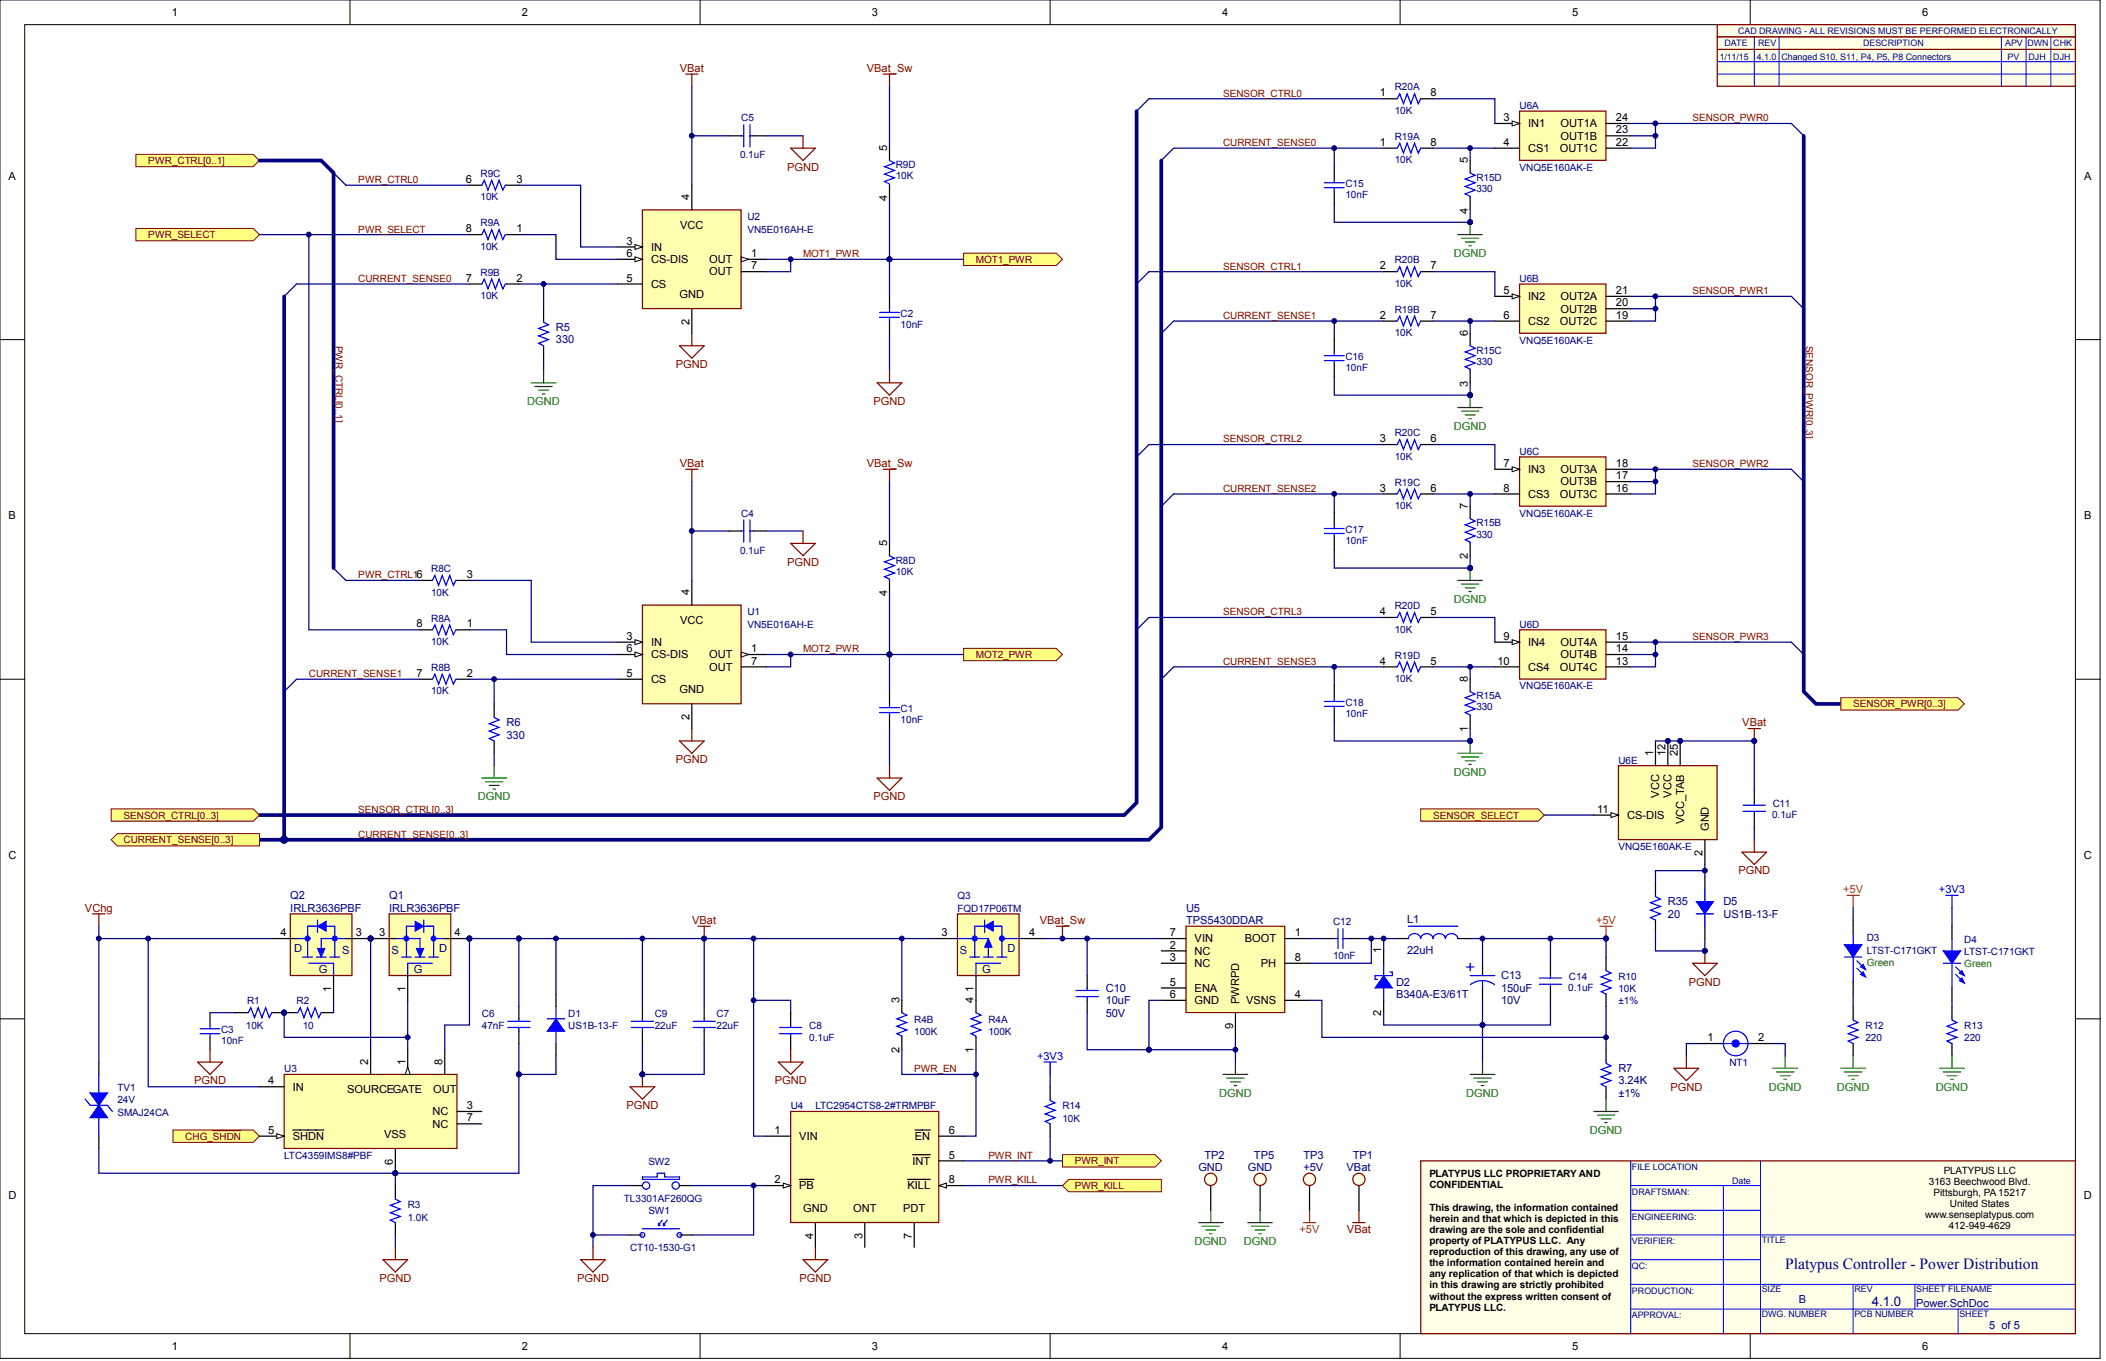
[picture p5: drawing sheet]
<svg xmlns="http://www.w3.org/2000/svg" width="720mm" height="465mm" viewBox="0 0 720 465" stroke-linecap="round" stroke-linejoin="round" font-family="sans-serif">
<defs><g id="words">
<text font-size="5.3" fill="#000080" x="610" y="433.4">Platypus Controller - Power Distribution</text>
<text font-size="4.5" fill="#000080" x="639.6" y="446.3">4.1.0</text>
<g font-size="3.8">
<text x="58.8" y="5.5">1</text>
<text x="178.4" y="5.5">2</text>
<text x="298" y="5.5">3</text>
<text x="417.6" y="5.5">4</text>
<text x="537.2" y="5.5">5</text>
<text x="656.8" y="5.5">6</text>
<text x="471.6" y="32.9">1</text>
<text x="488.9" y="32.9">8</text>
<text x="513.8" y="41.4">3</text>
<text x="552.2" y="41.4">24</text>
<text x="522.2" y="43.5">IN1</text>
<text x="533.3" y="43.5">OUT1A</text>
<text x="533.3" y="47.7">OUT1B</text>
<text x="552.2" y="45.6">23</text>
<text x="303.2" y="51.5" transform="rotate(-90 303.2 51.5)">5</text>
<text x="471.6" y="49.8">1</text>
<text x="488.9" y="49.8">8</text>
<text x="513.8" y="49.8">4</text>
<text x="522.2" y="51.9">CS1</text>
<text x="533.1" y="51.9">OUT1C</text>
<text x="552.2" y="49.8">22</text>
<text x="501.6" y="55.7" transform="rotate(-90 501.6 55.7)">5</text>
<text x="3" y="61.4">A</text>
<text x="159.2" y="62.5">6</text>
<text x="176.5" y="62.5">3</text>
<text x="712.2" y="61.4">A</text>
<text x="235.6" y="68.3" transform="rotate(-90 235.6 68.3)">4</text>
<text x="303.2" y="68.8" transform="rotate(-90 303.2 68.8)">4</text>
<text x="501.6" y="73" transform="rotate(-90 501.6 73)">4</text>
<text x="159.2" y="79.4">8</text>
<text x="176.5" y="79.4">1</text>
<text x="214" y="83.6">3</text>
<text x="232.4" y="78.1">VCC</text>
<text x="214" y="87.8">6</text>
<text x="222.5" y="85.7">IN</text>
<text x="222.5" y="89.9">CS-DIS</text>
<text x="242.4" y="89.9">OUT</text>
<text x="256.7" y="87.8">1</text>
<text x="242.4" y="94.1">OUT</text>
<text x="256.7" y="92">7</text>
<text x="471.6" y="92">2</text>
<text x="488.9" y="92">7</text>
<text x="159.2" y="96.2">7</text>
<text x="176.5" y="96.2">2</text>
<text x="214" y="96.2">5</text>
<text x="222.5" y="98.3">CS</text>
<text x="232.2" y="101.7">GND</text>
<text x="513.8" y="100.4">5</text>
<text x="552.2" y="100.4">21</text>
<text x="522.2" y="102.6">IN2</text>
<text x="533.3" y="102.6">OUT2A</text>
<text x="533.3" y="106.8">OUT2B</text>
<text x="552.2" y="104.7">20</text>
<text x="235.6" y="111" transform="rotate(-90 235.6 111)">2</text>
<text x="471.6" y="108.9">2</text>
<text x="488.9" y="108.9">7</text>
<text x="513.8" y="108.9">6</text>
<text x="522.2" y="111">CS2</text>
<text x="533.1" y="111">OUT2C</text>
<text x="552.2" y="108.9">19</text>
<text x="501.6" y="114.8" transform="rotate(-90 501.6 114.8)">6</text>
<text x="501.6" y="132" transform="rotate(-90 501.6 132)">3</text>
<text x="471.6" y="151.1">3</text>
<text x="488.9" y="151.1">6</text>
<text x="513.8" y="159.5">7</text>
<text x="522.2" y="161.6">IN3</text>
<text x="533.3" y="161.6">OUT3A</text>
<text x="552.2" y="159.5">18</text>
<text x="471.6" y="168">3</text>
<text x="488.9" y="168">6</text>
<text x="513.8" y="168">8</text>
<text x="533.3" y="165.8">OUT3B</text>
<text x="552.2" y="163.7">17</text>
<text x="552.2" y="168">16</text>
<text x="501.6" y="173.8" transform="rotate(-90 501.6 173.8)">7</text>
<text x="522.2" y="170.1">CS3</text>
<text x="533.1" y="170.1">OUT3C</text>
<text x="3" y="177.4">B</text>
<text x="712.2" y="177.4">B</text>
<text x="303.2" y="186.5" transform="rotate(-90 303.2 186.5)">5</text>
<text x="501.6" y="191.1" transform="rotate(-90 501.6 191.1)">2</text>
<text x="159.6" y="197.5">3</text>
<text x="235.6" y="203.4" transform="rotate(-90 235.6 203.4)">4</text>
<text x="303.2" y="203.8" transform="rotate(-90 303.2 203.8)">4</text>
<text x="142.3" y="214.4">8</text>
<text x="159.6" y="214.4">1</text>
<text x="232.4" y="213.1">VCC</text>
<text x="471.6" y="210.1">4</text>
<text x="488.9" y="210.1">5</text>
<text x="214" y="218.6">3</text>
<text x="222.5" y="220.7">IN</text>
<text x="513.8" y="218.6">9</text>
<text x="522.2" y="220.7">IN4</text>
<text x="533.3" y="220.7">OUT4A</text>
<text x="552.2" y="218.6">15</text>
<text x="214" y="222.8">6</text>
<text x="222.5" y="224.9">CS-DIS</text>
<text x="242.4" y="224.9">OUT</text>
<text x="256.7" y="222.8">1</text>
<text x="256.7" y="227">7</text>
<text x="471.6" y="227">4</text>
<text x="488.9" y="227">5</text>
<text x="511.7" y="227">10</text>
<text x="533.3" y="224.9">OUT4B</text>
<text x="552.2" y="222.8">14</text>
<text x="552.2" y="227">13</text>
<text x="142.3" y="231.2">7</text>
<text x="159.6" y="231.2">2</text>
<text x="214" y="231.2">5</text>
<text x="222.5" y="233.4">CS</text>
<text x="242.4" y="229.1">OUT</text>
<text x="501.6" y="232.9" transform="rotate(-90 501.6 232.9)">8</text>
<text x="522.2" y="229.1">CS4</text>
<text x="533.1" y="229.1">OUT4C</text>
<text x="232.2" y="236.7">GND</text>
<text x="235.6" y="246" transform="rotate(-90 235.6 246)">2</text>
<text x="501.6" y="250.2" transform="rotate(-90 501.6 250.2)">1</text>
<text x="564.9" y="258.2" transform="rotate(-90 564.9 258.2)">1</text>
<text x="569.1" y="258.2" transform="rotate(-90 569.1 258.2)">12</text>
<text x="573.4" y="258.2" transform="rotate(-90 573.4 258.2)">25</text>
<text x="567" y="272.5" transform="rotate(-90 567 272.5)">VCC</text>
<text x="571.2" y="272.5" transform="rotate(-90 571.2 272.5)">VCC</text>
<text x="545.7" y="277.7">11</text>
<text x="556" y="279.8">CS-DIS</text>
<text x="575.5" y="281.7" transform="rotate(-90 575.5 281.7)">VCC_TAB</text>
<text x="583.9" y="283.9" transform="rotate(-90 583.9 283.9)">GND</text>
<text x="2.9" y="293.5">C</text>
<text x="581.8" y="292.4" transform="rotate(-90 581.8 292.4)">2</text>
<text x="712.1" y="293.5">C</text>
<text x="95.8" y="319.8">4</text>
<text x="121.6" y="319.8">3</text>
<text x="129.6" y="319.8">3</text>
<text x="155.4" y="319.8">4</text>
<text x="321.7" y="319.8">3</text>
<text x="351.7" y="319.8">4</text>
<text x="399.8" y="319.8">7</text>
<text x="408.2" y="322">VIN</text>
<text x="425.4" y="322">BOOT</text>
<text x="442.4" y="319.8">1</text>
<text x="399.8" y="324.1">2</text>
<text x="399.8" y="328.3">3</text>
<text x="408.2" y="326.2">NC</text>
<text x="442.4" y="328.3">8</text>
<text x="472" y="325.7" transform="rotate(-90 472 325.7)">1</text>
<text x="408.2" y="330.4">NC</text>
<text x="430.9" y="330.4">PH</text>
<text x="113.2" y="338.8" transform="rotate(-90 113.2 338.8)">1</text>
<text x="138.5" y="338.8" transform="rotate(-90 138.5 338.8)">1</text>
<text x="332.7" y="338.8" transform="rotate(-90 332.7 338.8)">1</text>
<text x="399.8" y="336.7">5</text>
<text x="399.8" y="340.9">6</text>
<text x="408.2" y="338.8">ENA</text>
<text x="442.4" y="340.9">4</text>
<text x="307.4" y="342.6" transform="rotate(-90 307.4 342.6)">3</text>
<text x="332.7" y="342.6" transform="rotate(-90 332.7 342.6)">4</text>
<text x="408.2" y="343.1">GND</text>
<text x="423.5" y="343" transform="rotate(-90 423.5 343)">PWRPD</text>
<text x="425.8" y="343.1">VSNS</text>
<text x="472" y="347.2" transform="rotate(-90 472 347.2)">2</text>
<text x="421.4" y="351.4" transform="rotate(-90 421.4 351.4)">9</text>
<text x="307.4" y="359.9" transform="rotate(-90 307.4 359.9)">2</text>
<text x="332.7" y="359.9" transform="rotate(-90 332.7 359.9)">1</text>
<text x="583.4" y="355.7">1</text>
<text x="600.8" y="355.7">2</text>
<text x="125.8" y="363.7" transform="rotate(-90 125.8 363.7)">2</text>
<text x="138.5" y="363.7" transform="rotate(-90 138.5 363.7)">1</text>
<text x="151.2" y="363.7" transform="rotate(-90 151.2 363.7)">8</text>
<text x="91.6" y="370.5">4</text>
<text x="100.1" y="372.6">IN</text>
<text x="118.6" y="373.4">SOURCEGATE</text>
<text x="148" y="373.4">OUT</text>
<text x="147.8" y="381">NC</text>
<text x="159.6" y="378.9">3</text>
<text x="159.6" y="383.1">7</text>
<text x="91.6" y="387.4">5</text>
<text x="100.1" y="389.5">SHDN</text>
<text x="131.3" y="388.6">VSS</text>
<text x="147.8" y="385.2">NC</text>
<text x="264.7" y="387.4">1</text>
<text x="273.1" y="389.5">VIN</text>
<text x="312.7" y="389.5">EN</text>
<text x="324.2" y="387.4">6</text>
<text x="324.2" y="395.8">5</text>
<text x="134.3" y="397.9" transform="rotate(-90 134.3 397.9)">6</text>
<text x="311.8" y="397.9">INT</text>
<text x="264.7" y="404.2">2</text>
<text x="273.1" y="406.3">PB</text>
<text x="310.1" y="406.3">KILL</text>
<text x="324.2" y="404.2">8</text>
<text x="2.9" y="409.5">D</text>
<text x="274.5" y="413.9">GND</text>
<text x="291.6" y="413.9">ONT</text>
<text x="308.6" y="413.9">PDT</text>
<text x="712.1" y="409.5">D</text>
<text x="277.8" y="423.2" transform="rotate(-90 277.8 423.2)">4</text>
<text x="294.7" y="423.2" transform="rotate(-90 294.7 423.2)">3</text>
<text x="311.6" y="423.2" transform="rotate(-90 311.6 423.2)">7</text>
<text x="58.8" y="461.2">1</text>
<text x="178.4" y="461.2">2</text>
<text x="298" y="461.2">3</text>
<text x="417.6" y="461.2">4</text>
<text x="537.2" y="461.2">5</text>
<text x="656.8" y="461.2">6</text>
</g>
<g font-size="3.8" fill="#800000">
<text x="232.3" y="24.5">VBat</text>
<text x="296.2" y="24.5">VBat_Sw</text>
<text x="269" y="58.3">PGND</text>
<text x="231" y="125.8">PGND</text>
<text x="298.5" y="138.4">PGND</text>
<text x="232.3" y="159.5">VBat</text>
<text x="296.2" y="159.5">VBat_Sw</text>
<text x="269" y="193.3">PGND</text>
<text x="595.4" y="248.1">VBat</text>
<text x="231" y="260.8">PGND</text>
<text x="298.5" y="273.4">PGND</text>
<text x="594" y="298.7">PGND</text>
<text x="29" y="311.4">VChg</text>
<text x="236.5" y="315.6">VBat</text>
<text x="355.3" y="315.6">VBat_Sw</text>
<text x="577.2" y="336.7">PGND</text>
<text x="66.3" y="370.5">PGND</text>
<text x="264.7" y="370.5">PGND</text>
<text x="570.8" y="372.6">PGND</text>
<text x="214.1" y="378.9">PGND</text>
<text x="460.3" y="421.1">VBat</text>
<text x="129.6" y="438">PGND</text>
<text x="197.2" y="438">PGND</text>
<text x="273.2" y="438">PGND</text>
</g>
<g font-size="3.8" fill="#008000">
<text x="496.8" y="87.8">DGND</text>
<text x="180.2" y="138.4">DGND</text>
<text x="496.8" y="146.9">DGND</text>
<text x="496.8" y="205.9">DGND</text>
<text x="496.8" y="265">DGND</text>
<text x="163.3" y="273.4">DGND</text>
<text x="416.6" y="374.7">DGND</text>
<text x="501" y="374.7">DGND</text>
<text x="604.5" y="372.6">DGND</text>
<text x="627.7" y="372.6">DGND</text>
<text x="661.5" y="372.6">DGND</text>
<text x="543.3" y="387.4">DGND</text>
<text x="408.2" y="425.3">DGND</text>
<text x="425" y="425.3">DGND</text>
</g>
<g font-size="3.8" fill="#000080">
<text x="190" y="113.1">R5</text>
<text x="190" y="117.3">330</text>
<text x="173.1" y="248.1">R6</text>
<text x="173.1" y="252.3">330</text>
<text x="99.2" y="307.2">Q2</text>
<text x="99.2" y="311.4">IRLR3636PBF</text>
<text x="133" y="307.2">Q1</text>
<text x="133" y="311.4">IRLR3636PBF</text>
<text x="405.3" y="311.4">U5</text>
<text x="569.9" y="309.3">R35</text>
<text x="588.9" y="309.3">D5</text>
<text x="405.3" y="315.6">TPS5430DDAR</text>
<text x="480.9" y="315.2">L1</text>
<text x="569.9" y="313.5">20</text>
<text x="588.9" y="313.5">US1B-13-F</text>
<text x="100.5" y="325.3">D</text>
<text x="116.9" y="325.8">S</text>
<text x="133.8" y="325.8">S</text>
<text x="150.1" y="325.3">D</text>
<text x="328" y="325.8">S</text>
<text x="344.3" y="325.3">D</text>
<text x="480.9" y="325.8">22uH</text>
<text x="108.9" y="332.5">G</text>
<text x="141.4" y="332.5">G</text>
<text x="335.6" y="332.5">G</text>
<text x="512.9" y="334.6">C13</text>
<text x="377.8" y="338.8">C10</text>
<text x="477.1" y="336.7">D2</text>
<text x="477.1" y="340.9">B340A-E3/61T</text>
<text x="512.9" y="338.8">150uF</text>
<text x="377.8" y="347.3">50V</text>
<text x="377.8" y="343.1">10uF</text>
<text x="512.9" y="343.1">10V</text>
<text x="553" y="366.3">R7</text>
<text x="553" y="370.5">3.24K</text>
<text x="553" y="374.7">±1%</text>
<text x="411.6" y="395.8">TP2</text>
<text x="428.5" y="395.8">TP5</text>
<text x="445.4" y="395.8">TP3</text>
<text x="462.3" y="395.8">TP1</text>
<text x="409.5" y="400">GND</text>
<text x="426.4" y="400">GND</text>
<text x="445.4" y="400">+5V</text>
<text x="460.2" y="400">VBat</text>
<text x="614.7" y="445.2">B</text>
<text x="654.8" y="446.4">Power.SchDoc</text>
<text x="679.7" y="454">5 of 5</text>
</g>
<g font-size="3.8" fill="#ee0e22">
<text x="629.8" y="305.1">+5V</text>
<text x="545.4" y="315.6">+5V</text>
<text x="444.1" y="421.1">+5V</text>
</g>
<g font-size="3.8" fill="#00f">
<text x="662.6" y="305.1">+3V3</text>
<text x="354.4" y="362">+3V3</text>
</g>
<g font-size="3.4" fill="#800000">
<text x="418" y="33">SENSOR_CTRL0</text>
<text x="578.4" y="41.5">SENSOR_PWR0</text>
<text x="418" y="49.9">CURRENT_SENSE0</text>
<text x="50.7" y="56">PWR_CTRL[0..1]</text>
<text x="122.4" y="62.6">PWR_CTRL0</text>
<text x="50.7" y="81.3">PWR_SELECT</text>
<text x="122.4" y="79.4">PWR_SELECT</text>
<text x="274.4" y="87.9">MOT1_PWR</text>
<text x="333.5" y="89.8">MOT1_PWR</text>
<text x="418" y="92.1">SENSOR_CTRL1</text>
<text x="122.4" y="96.3">CURRENT_SENSE0</text>
<text x="578.4" y="100.5">SENSOR_PWR1</text>
<text x="418" y="109">CURRENT_SENSE1</text>
<text x="114.7" y="118.1" transform="rotate(90 114.7 118.1)">PWR_CTRL[0..1]</text>
<text x="617.1" y="118.1" transform="rotate(90 617.1 118.1)">SENSOR_PWR[0..3]</text>
<text x="418" y="151.2">SENSOR_CTRL2</text>
<text x="578.4" y="159.6">SENSOR_PWR2</text>
<text x="418" y="168">CURRENT_SENSE2</text>
<text x="122.4" y="197.6">PWR_CTRL16</text>
<text x="418" y="210.2">SENSOR_CTRL3</text>
<text x="578.4" y="218.7">SENSOR_PWR3</text>
<text x="274.4" y="222.9">MOT2_PWR</text>
<text x="333.5" y="224.8">MOT2_PWR</text>
<text x="418" y="227.1">CURRENT_SENSE3</text>
<text x="105.5" y="231.3">CURRENT_SENSE1</text>
<text x="633.3" y="241.7">SENSOR_PWR[0..3]</text>
<text x="42.2" y="279.6">SENSOR_CTRL[0..3]</text>
<text x="122.4" y="277.7">SENSOR_CTRL[0..3]</text>
<text x="489.7" y="279.6">SENSOR_SELECT</text>
<text x="122.4" y="286.2">CURRENT_SENSE[0..3]</text>
<text x="42.2" y="288.1">CURRENT_SENSE[0..3]</text>
<text x="312.4" y="366.3">PWR_EN</text>
<text x="63.3" y="389.3">CHG_SHDN</text>
<text x="337.7" y="395.9">PWR_INT</text>
<text x="367.3" y="397.8">PWR_INT</text>
<text x="337.7" y="404.3">PWR_KILL</text>
<text x="367.3" y="406.2">PWR_KILL</text>
</g>
<g font-size="3.4" fill="#000080">
<text x="476.6" y="30.9">R20A</text>
<text x="253.3" y="41.5">C5</text>
<text x="476.6" y="38.9">10K</text>
<text x="519.3" y="37.2">U6A</text>
<text x="476.6" y="47.8">R19A</text>
<text x="252.9" y="54.1">0.1uF</text>
<text x="306.1" y="57.5">R9D</text>
<text x="476.6" y="55.8">10K</text>
<text x="519.3" y="58.3">VNQ5E160AK-E</text>
<text x="164.2" y="60.4">R9C</text>
<text x="306.1" y="61.3">10K</text>
<text x="459.7" y="63.8">C15</text>
<text x="504.5" y="61.7">R15D</text>
<text x="504.5" y="65.5">330</text>
<text x="164.2" y="68.5">10K</text>
<text x="459.7" y="67.6">10nF</text>
<text x="164.2" y="77.3">R9A</text>
<text x="255.4" y="75.2">U2</text>
<text x="255.4" y="79.4">VN5E016AH-E</text>
<text x="164.2" y="85.3">10K</text>
<text x="476.6" y="90">R20B</text>
<text x="164.2" y="94.2">R9B</text>
<text x="476.6" y="98">10K</text>
<text x="519.3" y="96.3">U6B</text>
<text x="164.2" y="102.2">10K</text>
<text x="476.6" y="106.9">R19B</text>
<text x="307.8" y="108.1">C2</text>
<text x="307.8" y="111.9">10nF</text>
<text x="476.6" y="114.9">10K</text>
<text x="519.3" y="117.4">VNQ5E160AK-E</text>
<text x="459.7" y="122.9">C16</text>
<text x="504.5" y="120.8">R15C</text>
<text x="504.5" y="124.6">330</text>
<text x="459.7" y="126.7">10nF</text>
<text x="476.6" y="149.1">R20C</text>
<text x="519.3" y="155.4">U6C</text>
<text x="476.6" y="157.1">10K</text>
<text x="476.6" y="165.9">R19C</text>
<text x="476.6" y="173.9">10K</text>
<text x="253.3" y="176.5">C4</text>
<text x="504.5" y="179.9">R15B</text>
<text x="519.3" y="176.5">VNQ5E160AK-E</text>
<text x="459.7" y="182">C17</text>
<text x="459.7" y="185.8">10nF</text>
<text x="504.5" y="183.7">330</text>
<text x="252.9" y="189.1">0.1uF</text>
<text x="147.3" y="195.5">R8C</text>
<text x="306.1" y="192.5">R8D</text>
<text x="306.1" y="196.3">10K</text>
<text x="147.3" y="203.5">10K</text>
<text x="476.6" y="208.1">R20D</text>
<text x="147.3" y="212.3">R8A</text>
<text x="255.4" y="210.2">U1</text>
<text x="255.4" y="214.5">VN5E016AH-E</text>
<text x="519.3" y="214.5">U6D</text>
<text x="147.3" y="220.4">10K</text>
<text x="476.6" y="216.1">10K</text>
<text x="476.6" y="225">R19D</text>
<text x="147.3" y="229.2">R8B</text>
<text x="476.6" y="233">10K</text>
<text x="147.3" y="237.2">10K</text>
<text x="504.5" y="238.9">R15A</text>
<text x="519.3" y="235.5">VNQ5E160AK-E</text>
<text x="307.8" y="243.1">C1</text>
<text x="459.7" y="241">C18</text>
<text x="459.7" y="244.8">10nF</text>
<text x="504.5" y="242.7">330</text>
<text x="307.8" y="246.9">10nF</text>
<text x="553" y="260.9">U6E</text>
<text x="605.8" y="275.6">C11</text>
<text x="605.6" y="279.4">0.1uF</text>
<text x="553" y="290.4">VNQ5E160AK-E</text>
<text x="327.2" y="307.3">Q3</text>
<text x="327.2" y="311.5">FQD17P06TM</text>
<text x="455.5" y="316.1">C12</text>
<text x="637.9" y="321.6">D3</text>
<text x="671.3" y="322">D4</text>
<text x="455.5" y="327.5">10nF</text>
<text x="637.9" y="325.8">LTST-C171GKT</text>
<text x="671.3" y="326.3">LTST-C171GKT</text>
<text x="536.2" y="334.7">C14</text>
<text x="553" y="334.7">R10</text>
<text x="535.9" y="338.5">0.1uF</text>
<text x="553" y="338.9">10K</text>
<text x="84.4" y="343.1">R1</text>
<text x="101.3" y="343.1">R2</text>
<text x="164.6" y="347.4">C6</text>
<text x="194.2" y="347.4">D1</text>
<text x="223.8" y="347.4">C9</text>
<text x="244.9" y="347.4">C7</text>
<text x="553" y="343.1">±1%</text>
<text x="75.6" y="352.8">C3</text>
<text x="84" y="351.6">10K</text>
<text x="103.4" y="351.6">10</text>
<text x="164.6" y="351.6">47nF</text>
<text x="194.2" y="351.6">US1B-13-F</text>
<text x="223.8" y="351.6">22uF</text>
<text x="244.9" y="351.6">22uF</text>
<text x="276.5" y="351.6">C8</text>
<text x="312.4" y="349.5">R4B</text>
<text x="312.4" y="353.7">100K</text>
<text x="337.7" y="349.5">R4A</text>
<text x="337.7" y="353.7">100K</text>
<text x="637.5" y="351.6">R12</text>
<text x="671.3" y="351.6">R13</text>
<text x="75.6" y="356.6">10nF</text>
<text x="276.5" y="355.8">0.1uF</text>
<text x="637.5" y="355.8">220</text>
<text x="671.3" y="355.8">220</text>
<text x="591" y="364.2">NT1</text>
<text x="97.1" y="366.3">U3</text>
<text x="40.1" y="372.7">TV1</text>
<text x="40.1" y="376.9">24V</text>
<text x="40.1" y="381.1">SMAJ24CA</text>
<text x="270.2" y="379">U4</text>
<text x="278.6" y="379">LTC2954CTS8-2#TRMPBF</text>
<text x="363.1" y="379">R14</text>
<text x="363.1" y="383.2">10K</text>
<text x="97.1" y="395.9">LTC4359IMS8#PBF</text>
<text x="221.6" y="398">SW2</text>
<text x="139.3" y="412.8">R3</text>
<text x="213.2" y="410.6">TL3301AF260QG</text>
<text x="139.3" y="417">1.0K</text>
<text x="221.6" y="414.9">SW1</text>
<text x="215.3" y="427.5">CT10-1530-G1</text>
</g>
<g font-size="3.4" fill="#008000">
<text x="637.9" y="330.1">Green</text>
<text x="671.3" y="330.5">Green</text>
</g>
<g font-size="3.4">
<text x="664.2" y="400.9">PLATYPUS LLC</text>
<text x="488.5" y="402.2">PLATYPUS LLC PROPRIETARY AND</text>
<text x="488.5" y="406">CONFIDENTIAL</text>
<text x="659.1" y="404.7">3163 Beechwood Blvd.</text>
<text x="488.5" y="413.6">This drawing, the information contained</text>
<text x="660.7" y="408.5">Pittsburgh, PA 15217</text>
<text x="666.3" y="412.3">United States</text>
<text x="488.5" y="417.4">herein and that which is depicted in this</text>
<text x="657.9" y="416.1">www.senseplatypus.com</text>
<text x="665.9" y="419.9">412-949-4629</text>
<text x="488.5" y="421.2">drawing are the sole and confidential</text>
<text x="488.5" y="425">property of PLATYPUS LLC. Any</text>
<text x="488.5" y="428.8">reproduction of this drawing, any use of</text>
<text x="488.5" y="432.6">the information contained herein and</text>
<text x="488.5" y="436.4">any replication of that which is depicted</text>
<text x="488.5" y="440.2">in this drawing are strictly prohibited</text>
<text x="488.5" y="444">without the express written consent of</text>
<text x="488.5" y="447.8">PLATYPUS LLC.</text>
</g>
<g font-size="3" fill="#000080">
<text x="594" y="11.6">CAD DRAWING - ALL REVISIONS MUST BE PERFORMED ELECTRONICALLY</text>
<text x="589.4" y="15.8">DATE</text>
<text x="600.8" y="15.8">REV</text>
<text x="636.6" y="15.8">DESCRIPTION</text>
<text x="685.2" y="15.8">APV</text>
<text x="692.8" y="15.8">DWN</text>
<text x="701.7" y="15.8">CHK</text>
<text x="587.7" y="20.5">1/11/15</text>
<text x="600.3" y="20.5">4.1.0</text>
<text x="608.8" y="20.5">Changed S10, S11, P4, P5, P8 Connectors</text>
<text x="686" y="20.5">PV</text>
<text x="693.2" y="20.5">DJH</text>
<text x="701.7" y="20.5">DJH</text>
<text x="557.7" y="399.8">FILE LOCATION</text>
<text x="591.9" y="404.4">Date</text>
<text x="557.7" y="408.2">DRAFTSMAN:</text>
<text x="557.7" y="416.6">ENGINEERING:</text>
<text x="557.7" y="425.1">VERIFIER:</text>
<text x="602" y="424.7">TITLE</text>
<text x="557.7" y="433.5">QC:</text>
<text x="557.7" y="441.9">PRODUCTION:</text>
<text x="602" y="441.5">SIZE</text>
<text x="633.7" y="441.5">REV</text>
<text x="654.8" y="441.5">SHEET FILENAME</text>
<text x="602" y="450">DWG. NUMBER</text>
<text x="633.7" y="450">PCB NUMBER</text>
<text x="669.6" y="450">SHEET</text>
<text x="557.7" y="450.4">APPROVAL:</text>
</g>
</g></defs>
<g fill="#fff" stroke="#000" stroke-width=".34">
<path d="M0 0h717.7v464.1h-717.7z"/>
<path d="M8.4 8.4h700.8v447.2h-700.8z"/>
</g>
<g fill="none" stroke="#000" stroke-width=".34">
<path d="M119.6 0v8.4M239.2 0v8.4M358.8 0v8.4M478.4 0v8.4M598.1 0v8.4M0 116h8.4M709.3 116h8.4M0 232h8.4M709.3 232h8.4M0 348.1h8.4M709.3 348.1h8.4M119.6 455.7v8.4"/>
<path d="M239.2 455.7v8.4M358.8 455.7v8.4M478.4 455.7v8.4M598.1 455.7v8.4"/>
</g>
<g fill="#ffffe8" stroke="#800000" stroke-width=".42">
<path d="M586.8 8.4h122.4v4.2h-122.4z"/>
<path d="M586.8 12.6h122.4v16.9h-122.4z"/>
</g>
<path d="M599.5 12.6v16.9M607.9 12.6v16.9M683.9 12.6v16.9M692.4 12.6v16.9M700.8 12.6v16.9M586.8 21.1h122.5M586.8 25.3h122.5" fill="none" stroke="#00f" stroke-width=".34"/>
<path d="M586.8 16.9h122.5" fill="none" stroke="#800000" stroke-width=".42"/>
<path d="M485.5 396.6h223.7v59h-223.7z" fill="#ffffe8" stroke="#800000" stroke-width=".42"/>
<path d="M557.3 396.6v59.1M601.6 396.6v59.1M557.3 405h44.3M557.3 413.5h44.3M588.9 405v50.7M557.3 421.9h152M557.3 430.3h44.3M557.3 438.8h152M633.3 438.8v16.9M654.4 438.8v8.4M557.3 447.2h152M669.1 447.2v8.5" fill="none" stroke="#00f" stroke-width=".34"/>
<path d="M234.3 25.3h4.2M236.4 25.3v4.2M301.9 25.3h4.2M304 25.3v4.2M234.3 160.3h4.2M236.4 160.3v4.2" fill="none" stroke="#800000" stroke-width=".42"/>
<path d="M236.4 29.5v33.8M304 29.5v21.1M236.4 46.4h12.7M261.7 46.4h12.7M177.3 63.3h21.1v21.1h12.7M304 67.5v33.7M177.3 80.2h12.7v8.4h21.1M177.3 97h33.8M185.8 97v8.5M261.7 88.6h67.6M304 113.9v12.7M185.8 122.3v4.3" fill="none" stroke="#000080" stroke-width=".42"/>
<g fill="#000080" stroke="#000080" stroke-width=".34">
<circle cx="236.4" cy="46.4" r=".82"/>
<circle cx="303.9" cy="88.6" r=".82"/>
<circle cx="185.7" cy="97" r=".82"/>
</g>
<path d="M181.5 130.8h8.5M182.8 132h5.9M184.1 133.3h3.3M185.3 134.6h.9M185.8 126.6v4.2" fill="none" stroke="#008000" stroke-width=".42"/>
<g fill="#ffff80" stroke="#800000" stroke-width=".34">
<path d="M46.4 52.7h40.1l2.2 2.1-2.2 2.1h-40.1z" fill-rule="evenodd"/>
<path d="M46.4 78h40.1l2.2 2.2-2.2 2.1h-40.1z" fill-rule="evenodd"/>
</g>
<g fill="none" stroke="#000080" stroke-width=".42">
<path d="M472.8 33.7h-80.2l-4.2 4.3M489.7 33.7h21.1v8.5M472.8 50.6h-71.7l-4.3 4.2M489.7 50.6h21.1M502.4 50.6v4.2M612.2 42.2l4.2 4.2M472.8 92.8h-80.2l-4.2 4.2M489.7 92.8h21.1v8.4M455.9 109.7v6.3M472.8 109.7h-71.7l-4.3 4.2M489.7 109.7h21.1M502.4 109.7v4.2"/>
<path d="M612.2 101.2l4.2 4.3M472.8 151.9h-80.2l-4.2 4.2M489.7 151.9h21.1v8.4M236.4 164.5v33.8M304 164.5v21.1M455.9 168.8v6.3M472.8 168.8h-71.7l-4.3 4.2M489.7 168.8h21.1M502.4 168.8v4.2M612.2 160.3l4.2 4.2M160.4 198.3h21.1v21.1h29.6M236.4 181.4h12.7"/>
<path d="M261.7 181.4h12.7M160.4 215.2h12.7v8.4h38M304 202.5v33.8M472.8 210.9h-80.2l-4.2 4.3M489.7 210.9h21.1v8.5M612.2 219.4l4.2 4.2M160.4 232h50.7M168.9 232v8.5M261.7 223.6h67.6M455.9 227.8v6.4M472.8 227.8h-71.7l-4.3 4.2M489.7 227.8h21.1"/>
<path d="M502.4 227.8v4.2M168.9 257.4v4.2M304 248.9v12.7"/>
</g>
<g fill="#000080" stroke="#000080" stroke-width=".34">
<circle cx="236.4" cy="181.4" r=".82"/>
<circle cx="303.9" cy="223.6" r=".82"/>
<circle cx="168.8" cy="232" r=".82"/>
<circle cx="599.5" cy="253.1" r=".82"/>
<circle cx="502.4" cy="50.6" r=".82"/>
<circle cx="502.4" cy="75.9" r=".82"/>
<circle cx="502.4" cy="109.7" r=".82"/>
<circle cx="455.9" cy="109.7" r=".82"/>
<circle cx="502.4" cy="135" r=".82"/>
<circle cx="502.4" cy="168.7" r=".82"/>
<circle cx="455.9" cy="168.7" r=".82"/>
<circle cx="502.4" cy="194.1" r=".82"/>
<circle cx="502.4" cy="227.8" r=".82"/>
<circle cx="455.9" cy="227.8" r=".82"/>
<circle cx="502.4" cy="253.1" r=".82"/>
</g>
<g fill="none" stroke="#008000" stroke-width=".42">
<path d="M502.4 75.9v4.3M498.2 80.2h8.4M499.4 81.4h5.9M500.7 82.7h3.4M502 84h.8M498.2 139.2h8.4M502.4 135v4.2M499.4 140.5h5.9M500.7 141.8h3.4M502 143h.8M498.2 198.3h8.4M499.4 199.6h5.9"/>
<path d="M502.4 194.1v4.2M500.7 200.8h3.4M502 202.1h.8M498.2 257.4h8.4M499.4 258.6h5.9M500.7 259.9h3.4M502.4 253.1v4.3M164.6 265.8h8.5M165.9 267.1h5.9M167.2 268.3h3.4M168.4 269.6h.9M168.9 261.6v4.2"/>
<path d="M502 261.2h.8M605.8 364.9h8.5M607.1 366.2h5.9M608.4 367.5h3.3M609.6 368.7h.9M610 360.7v4.2"/>
</g>
<path d="M301.9 160.3h4.2M304 160.3v4.2M597.4 248.9h4.2M599.5 248.9v4.2" fill="none" stroke="#800000" stroke-width=".42"/>
<path d="M388.4 38v236.2l-4.2 4.3h-295.5M396.8 54.8v227.9l-4.2 4.2h-303.9M616.4 46.4v189.9l4.2 4.2h8.4" fill="none" stroke="#000080" stroke-width="1.3"/>
<g fill="#ffff80" stroke="#800000" stroke-width=".34">
<path d="M629 238.4h40.1l2.2 2.1-2.2 2.1h-40.1z" fill-rule="evenodd"/>
<path d="M38 276.3h48.5l2.2 2.2-2.2 2.1h-48.5z" fill-rule="evenodd"/>
<path d="M38 286.9l2.1-2.1h48.6v4.2h-48.6z" fill-rule="evenodd"/>
<path d="M485.5 276.3h40.1l2.1 2.2-2.1 2.1h-40.1z" fill-rule="evenodd"/>
</g>
<path d="M114 59.1l4.2 4.2h42.2M455.9 50.6v6.3M88.7 80.2h71.7M105.5 80.2v135h38M160.4 97h-59.1l-4.2 4.2M114 194.1l4.2 4.2h25.3M143.5 232h-42.2l-4.2 4.3M527.7 278.5h16.9M599.5 282.7v4.2M329.3 396.6h33.8M329.3 405h33.8" fill="none" stroke="#000080" stroke-width=".42"/>
<path d="M232.2 118.1h8.4l-4.2 4.2zM236.4 113.9v4.2M232.2 253.1h8.4l-4.2 4.3zM236.4 248.9v4.2M361 316.4h4.2M363.1 316.4v4.2" fill="none" stroke="#800000" stroke-width=".42"/>
<path d="M88.7 54.8h21.1l4.2 4.3v135M97.1 101.2v185.7" fill="none" stroke="#000080" stroke-width="1.3"/>
<g fill="#000080" stroke="#000080" stroke-width=".34">
<circle cx="97.1" cy="286.9" r="1.25"/>
<circle cx="105.5" cy="80.1" r=".82"/>
<circle cx="363" cy="320.6" r=".82"/>
<circle cx="455.9" cy="50.6" r=".82"/>
</g>
<g fill="#ffff80" stroke="#800000" stroke-width=".34">
<path d="M363.1 394.5h31.6l2.1 2.1-2.1 2.1h-31.6z" fill-rule="evenodd"/>
<path d="M363.1 405l2.1-2.1h31.6v4.2h-31.6z" fill-rule="evenodd"/>
</g>
<path d="M308.2 320.6v21.1" fill="none" stroke="#000080" stroke-width=".42"/>
<circle cx="308.2" cy="320.6" r=".82" fill="#000080" stroke="#000080" stroke-width=".34"/>
<g fill="#ffff80" stroke="#800000" stroke-width=".34">
<path d="M329.3 86.5h31.7l2.1 2.1-2.1 2.1h-31.7z" fill-rule="evenodd"/>
<path d="M329.3 221.5h31.7l2.1 2.1-2.1 2.1h-31.7z" fill-rule="evenodd"/>
</g>
<path d="M31.7 312.2h4.2M33.8 312.2v4.2" fill="none" stroke="#800000" stroke-width=".42"/>
<path d="M59.1 386h27.4l2.2 2.2-2.2 2.1h-27.4z" fill-rule="evenodd" fill="#ffff80" stroke="#800000" stroke-width=".34"/>
<path d="M238.5 316.4h4.2M240.6 316.4v4.2M72.7 386.3h9.6" fill="none" stroke="#800000" stroke-width=".42"/>
<g fill="#000080" stroke="#000080" stroke-width=".34">
<circle cx="240.6" cy="320.6" r=".82"/>
<circle cx="50.6" cy="320.6" r=".82"/>
<circle cx="126.6" cy="320.6" r=".82"/>
<circle cx="219.5" cy="320.6" r=".82"/>
</g>
<path d="M50.7 320.6v50.7h38M126.7 320.6v38M219.5 320.6v23.3M139.3 341.7v16.9" fill="none" stroke="#000080" stroke-width=".42"/>
<path d="M631.1 305.9h4.3M633.3 305.9v4.2" fill="none" stroke="#ee0e22" stroke-width=".42"/>
<path d="M664.9 305.9h4.2M667 305.9v4.2" fill="none" stroke="#00f" stroke-width=".42"/>
<path d="M629 364.9h8.5M630.3 366.2h5.9M631.6 367.5h3.3M632.8 368.7h.9M633.3 360.7v4.2M662.8 364.9h8.5M664.1 366.2h5.9M665.3 367.5h3.4M666.6 368.7h.9M667 360.7v4.2" fill="none" stroke="#008000" stroke-width=".42"/>
<path d="M519.3 38h29.5v16.8h-29.5z" fill="#ffffb0" stroke="#800000" stroke-width=".42"/>
<path d="M510.8 42.2h8.5" fill="none" stroke="#000" stroke-width=".42"/>
<path d="M516.7 41.3l2.6 .9-2.6 .8z" fill="#fff" stroke="#000" stroke-width=".34"/>
<path d="M510.8 50.6h8.5M548.8 50.6h8.5M548.8 42.2h8.5M548.8 46.4h8.5" fill="none" stroke="#000" stroke-width=".42"/>
<path d="M519.3 97h29.5v16.9h-29.5z" fill="#ffffb0" stroke="#800000" stroke-width=".42"/>
<path d="M510.8 101.2h8.5" fill="none" stroke="#000" stroke-width=".42"/>
<path d="M516.7 100.4l2.6 .8-2.6 .9z" fill="#fff" stroke="#000" stroke-width=".34"/>
<path d="M510.8 109.7h8.5M548.8 109.7h8.5M548.8 101.2h8.5M548.8 105.5h8.5" fill="none" stroke="#000" stroke-width=".42"/>
<path d="M519.3 156.1h29.5v16.8h-29.5z" fill="#ffffb0" stroke="#800000" stroke-width=".42"/>
<path d="M510.8 160.3h8.5" fill="none" stroke="#000" stroke-width=".42"/>
<path d="M516.7 159.5l2.6 .8-2.6 .9z" fill="#fff" stroke="#000" stroke-width=".34"/>
<path d="M510.8 168.8h8.5M548.8 168.8h8.5M548.8 160.3h8.5M548.8 164.5h8.5" fill="none" stroke="#000" stroke-width=".42"/>
<path d="M519.3 215.2h29.5v16.8h-29.5z" fill="#ffffb0" stroke="#800000" stroke-width=".42"/>
<path d="M510.8 219.4h8.5" fill="none" stroke="#000" stroke-width=".42"/>
<path d="M516.7 218.5l2.6 .9-2.6 .8z" fill="#fff" stroke="#000" stroke-width=".34"/>
<path d="M548.8 219.4h8.5M510.8 227.8h8.5M548.8 227.8h8.5M548.8 223.6h8.5" fill="none" stroke="#000" stroke-width=".42"/>
<path d="M553 261.6h33.8v25.3h-33.8z" fill="#ffffb0" stroke="#800000" stroke-width=".42"/>
<path d="M544.6 278.5h8.4" fill="none" stroke="#000" stroke-width=".42"/>
<path d="M550.5 277.6l2.5 .9-2.5 .8z" fill="#fff" stroke="#000" stroke-width=".34"/>
<g fill="none" stroke="#000" stroke-width=".42">
<path d="M472.8 33.7h4.3M485.5 33.7h4.2M304 50.6v4.2M472.8 50.6h4.3M485.5 50.6h4.2M502.4 54.8v4.3M160.4 63.3h4.2M173.1 63.3h4.2M304 63.3v4.2M502.4 67.5v4.2M160.4 80.2h4.2M160.4 97h4.2"/>
<path d="M173.1 80.2h4.2M173.1 97h4.2M472.8 92.8h4.3M485.5 92.8h4.2M472.8 109.7h4.3M485.5 109.7h4.2M502.4 113.9v4.2M502.4 126.6v4.2M472.8 151.9h4.3M485.5 151.9h4.2M472.8 168.8h4.3M485.5 168.8h4.2"/>
<path d="M502.4 173v4.2M143.5 198.3h4.3M156.2 198.3h4.2M304 185.6v4.3M304 198.3v4.2M502.4 185.6v4.3M143.5 215.2h4.3M156.2 215.2h4.2M472.8 210.9h4.3M485.5 210.9h4.2M143.5 232h4.3M156.2 232h4.2"/>
<path d="M472.8 227.8h4.3M485.5 227.8h4.2M502.4 232v4.3M502.4 244.7v4.2M565.7 253.1v8.5M569.9 253.1v8.5M574.2 253.1v8.5M582.6 286.9v8.4M308.2 341.7v4.3M308.2 354.4v4.2M333.5 341.7v4.3M333.5 354.4v4.2"/>
</g>
<g fill="#000080" stroke="#000080" stroke-width=".34">
<circle cx="569.9" cy="253.1" r=".82"/>
<circle cx="574.1" cy="253.1" r=".82"/>
<circle cx="548.8" cy="320.6" r=".82"/>
</g>
<path d="M418 367.1h8.4M419.2 368.3h5.9M420.5 369.6h3.4M421.8 370.9h.8M422.2 362.8v4.3" fill="none" stroke="#008000" stroke-width=".42"/>
<path d="M546.7 316.4h4.2M548.8 316.4v4.2" fill="none" stroke="#ee0e22" stroke-width=".42"/>
<path d="M270.2 50.6h8.4l-4.2 4.2zM274.4 46.4v4.2M299.7 130.8h8.5l-4.2 4.2zM304 126.6v4.2M270.2 185.6h8.4l-4.2 4.3zM274.4 181.4v4.2M299.7 265.8h8.5l-4.2 4.2zM304 261.6v4.2" fill="none" stroke="#800000" stroke-width=".42"/>
<g fill="none" stroke="#00f" stroke-width=".42">
<path d="M477.1 33.7h.4l.8-1.6 1.3 3.3 1.3-3.3 1.2 3.3 1.3-3.3 1.3 3.3 .8-1.7M304 54.8l1.7 .9-3.4 1.2 3.4 1.3-3.4 1.3 3.4 1.2-3.4 1.3 1.7 .9v.4M477.1 50.6h.4l.8-1.7 1.3 3.4 1.3-3.4 1.2 3.4 1.3-3.4 1.3 3.4 .8-1.7M502.4 59.1l1.7 .8-3.4 1.3 3.4 1.2-3.4 1.3 3.4 1.3-3.4 1.2 1.7 .9v.4M164.6 63.3l.9-1.7 1.3 3.4 1.2-3.4 1.3 3.4 1.3-3.4 1.2 3.4 .9-1.7h.4M164.6 80.2l.9-1.7 1.3 3.3 1.2-3.3 1.3 3.3 1.3-3.3 1.2 3.3 .9-1.6h.4M164.6 97l.9-1.7 1.3 3.4 1.2-3.4 1.3 3.4 1.3-3.4 1.2 3.4 .9-1.7h.4M477.1 92.8h.4l.8-1.7 1.3 3.4 1.3-3.4 1.2 3.4 1.3-3.4 1.3 3.4 .8-1.7M477.1 109.7h.4l.8-1.7 1.3 3.4 1.3-3.4 1.2 3.4 1.3-3.4 1.3 3.4 .8-1.7M502.4 118.1l1.7 .9-3.4 1.2 3.4 1.3-3.4 1.3 3.4 1.2-3.4 1.3 1.7 .8v.5M477.1 151.9h.4l.8-1.7 1.3 3.4 1.3-3.4 1.2 3.4 1.3-3.4 1.3 3.4 .8-1.7M477.1 168.8h.4l.8-1.7 1.3 3.3 1.3-3.3 1.2 3.3 1.3-3.3 1.3 3.3 .8-1.6"/>
<path d="M502.4 177.2l1.7 .8-3.4 1.3 3.4 1.3-3.4 1.2 3.4 1.3-3.4 1.3 1.7 .8v.4M147.8 198.3l.8-1.7 1.3 3.4 1.2-3.4 1.3 3.4 1.3-3.4 1.2 3.4 .9-1.7h.4M304 189.9l1.7 .8-3.4 1.3 3.4 1.2-3.4 1.3 3.4 1.3-3.4 1.2 1.7 .9v.4M147.8 215.2l.8-1.7 1.3 3.4 1.2-3.4 1.3 3.4 1.3-3.4 1.2 3.4 .9-1.7h.4M477.1 210.9h.4l.8-1.6 1.3 3.3 1.3-3.3 1.2 3.3 1.3-3.3 1.3 3.3 .8-1.7M147.8 232l.8-1.6 1.3 3.3 1.2-3.3 1.3 3.3 1.3-3.3 1.2 3.3 .9-1.7h.4M477.1 227.8h.4l.8-1.7 1.3 3.4 1.3-3.4 1.2 3.4 1.3-3.4 1.3 3.4 .8-1.7M502.4 236.3l1.7 .8-3.4 1.3 3.4 1.2-3.4 1.3 3.4 1.3-3.4 1.2 1.7 .9v.4M308.2 346l1.7 .8-3.4 1.3 3.4 1.2-3.4 1.3 3.4 1.3-3.4 1.2 1.7 .9v.4M333.5 346l1.7 .8-3.4 1.3 3.4 1.2-3.4 1.3 3.4 1.3-3.4 1.2 1.7 .9v.4"/>
</g>
<path d="M219.5 71.7h33.8v33.7h-33.8z" fill="#ffffb0" stroke="#800000" stroke-width=".42"/>
<path d="M211.1 84.4h8.4" fill="none" stroke="#000" stroke-width=".42"/>
<path d="M217 83.5l2.5 .9-2.5 .8z" fill="#fff" stroke="#000" stroke-width=".34"/>
<path d="M211.1 88.6h8.4" fill="none" stroke="#000" stroke-width=".42"/>
<path d="M217 87.7l2.5 .9-2.5 .8z" fill="#fff" stroke="#000" stroke-width=".34"/>
<path d="M236.4 63.3v8.4M211.1 97h8.4M253.3 88.6h8.4M236.4 105.5v8.4" fill="none" stroke="#000" stroke-width=".42"/>
<path d="M253.3 87.7l2.5 .9-2.5 .8z" fill="#fff" stroke="#000" stroke-width=".34"/>
<path d="M253.3 92.8h8.4" fill="none" stroke="#000" stroke-width=".42"/>
<path d="M219.5 206.7h33.8v33.7h-33.8z" fill="#ffffb0" stroke="#800000" stroke-width=".42"/>
<path d="M211.1 219.4h8.4" fill="none" stroke="#000" stroke-width=".42"/>
<path d="M217 218.5l2.5 .9-2.5 .8z" fill="#fff" stroke="#000" stroke-width=".34"/>
<path d="M211.1 223.6h8.4" fill="none" stroke="#000" stroke-width=".42"/>
<path d="M217 222.8l2.5 .8-2.5 .8z" fill="#fff" stroke="#000" stroke-width=".34"/>
<path d="M236.4 198.3v8.4M211.1 232h8.4M253.3 223.6h8.4M236.4 240.5v8.4" fill="none" stroke="#000" stroke-width=".42"/>
<path d="M253.3 222.8l2.5 .8-2.5 .8z" fill="#fff" stroke="#000" stroke-width=".34"/>
<path d="M253.3 227.8h8.4M633.3 343.9v4.2M633.3 356.5v4.2M667 343.9v4.2M667 356.5v4.2" fill="none" stroke="#000" stroke-width=".42"/>
<path d="M633.3 348.1v.4l1.6 .8-3.3 1.3 3.3 1.3-3.3 1.2 3.3 1.3-3.3 1.3 1.7 .8M667 348.1v.4l1.7 .8-3.4 1.3 3.4 1.3-3.4 1.2 3.4 1.3-3.4 1.3 1.7 .8" fill="none" stroke="#00f" stroke-width=".42"/>
<path d="M97.1 367.1h59.1v25.2h-59.1z" fill="#ffffb0" stroke="#800000" stroke-width=".42"/>
<path d="M126.7 358.6v8.5M139.3 358.6v8.5M88.7 371.3h8.4" fill="none" stroke="#000" stroke-width=".42"/>
<path d="M139.3 364.5l.9 2.6h-1.7z" fill="#fff" stroke="#000" stroke-width=".34"/>
<path d="M152 358.6v8.5M88.7 388.2h8.4M135.1 392.4v8.4" fill="none" stroke="#000" stroke-width=".42"/>
<circle cx="135.1" cy="400.8" r=".82" fill="#000080" stroke="#000080" stroke-width=".34"/>
<path d="M94.6 387.3l2.5 .9-2.5 .8z" fill="#fff" stroke="#000" stroke-width=".34"/>
<path d="M156.2 379.7h8.4M100.1 386h10.6M156.2 383.9h8.4" fill="none" stroke="#000" stroke-width=".42"/>
<circle cx="135.1" cy="400.8" r=".82" fill="#000080" stroke="#000080" stroke-width=".34"/>
<path d="M270.2 379.7h50.6v37.9h-50.6z" fill="#ffffb0" stroke="#800000" stroke-width=".42"/>
<path d="M261.7 388.2h8.5M261.7 405h8.5" fill="none" stroke="#000" stroke-width=".42"/>
<path d="M267.7 404.2l2.5 .8-2.5 .9z" fill="#fff" stroke="#000" stroke-width=".34"/>
<path d="M273.1 402.9h5M278.6 417.7v8.4M295.5 417.7v8.4M312.4 417.7v8.4M320.9 405h8.4" fill="none" stroke="#000" stroke-width=".42"/>
<path d="M320.9 405l2.5-.8v1.7z" fill="#fff" stroke="#000" stroke-width=".34"/>
<g fill="none" stroke="#000" stroke-width=".42">
<path d="M249.1 46.4h4.2M257.5 46.4h4.2M455.9 56.9v4.3M455.9 65.4v4.2M304 101.2v4.3M304 109.7v4.2M455.9 116v4.2M455.9 124.5v4.2M455.9 175.1v4.2M249.1 181.4h4.2M257.5 181.4h4.2M455.9 183.5v4.2"/>
<path d="M304 236.3v4.2M455.9 234.2v4.2M304 244.7v4.2M455.9 242.6v4.2M599.5 270v4.2M599.5 278.5v4.2M633.3 314.3v4.2M667 316.4v4.2M190 339.6v4.3M633.3 335.4v4.2M667 337.5v4.2M71.8 346v4.2"/>
<path d="M71.8 354.4v4.2M80.2 346h4.2M92.9 346h8.4M109.8 346h4.2M177.3 343.9v4.2M177.3 352.3v4.2M190 356.5v4.2M219.5 343.9v4.2M219.5 352.3v4.2M240.6 343.9v4.2M240.6 352.3v4.2M33.8 362.8v4.3"/>
<path d="M33.8 388.2v4.2M311.9 394.5h6M312.7 386h5.2M320.9 396.6h8.4M320.9 388.2h8.4M135.1 405v4.3M135.1 417.7v4.2M215.3 405h4.2M232.2 405h4.2M310.2 402.9h7.7M215.3 421.9h4.2M232.2 421.9h4.2"/>
</g>
<g fill="none" stroke="#000080" stroke-width=".42">
<path d="M557.3 42.2h54.9M557.3 46.4h8.4M565.7 42.2v8.4h-8.4M455.9 69.6v6.3h46.5v-4.2M557.3 101.2h54.9M557.3 105.5h8.4M565.7 101.2v8.5h-8.4M455.9 128.7v6.3h46.5v-4.2M557.3 160.3h54.9M557.3 164.5h8.4M565.7 160.3v8.5h-8.4M455.9 187.7v6.4h46.5v-4.2"/>
<path d="M557.3 219.4h54.9M565.7 219.4v8.4h-8.4M557.3 223.6h8.4M455.9 246.8v6.3h46.5v-4.2M633.3 310.1v4.2M667 310.1v6.3M177.3 320.6v23.3M190 320.6v19M240.6 320.6v23.3M356.7 320.6h40.1M633.3 339.6v4.3M71.8 346h8.4"/>
<path d="M177.3 356.5v44.3h-42.2v4.2M308.2 358.6v8.5h25.3M333.5 358.6v29.6h-4.2M667 341.7v2.2M257.5 405v16.9h-21.1M135.1 421.9v4.2"/>
</g>
<g fill="#000080" stroke="#000080" stroke-width=".34">
<circle cx="333.5" cy="367" r=".82"/>
<circle cx="565.7" cy="219.4" r=".82"/>
<circle cx="565.7" cy="160.3" r=".82"/>
<circle cx="565.7" cy="101.2" r=".82"/>
<circle cx="565.7" cy="42.2" r=".82"/>
<circle cx="565.7" cy="223.6" r=".82"/>
<circle cx="565.7" cy="164.5" r=".82"/>
<circle cx="565.7" cy="105.4" r=".82"/>
<circle cx="565.7" cy="46.4" r=".82"/>
<circle cx="97.1" cy="345.9" r=".82"/>
<circle cx="502.4" cy="75.9" r=".82"/>
<circle cx="502.4" cy="135" r=".82"/>
<circle cx="502.4" cy="194.1" r=".82"/>
<circle cx="502.4" cy="253.1" r=".82"/>
<circle cx="190" cy="320.6" r=".82"/>
<circle cx="257.5" cy="405" r=".82"/>
<circle cx="240.6" cy="320.6" r=".82"/>
<circle cx="177.3" cy="320.6" r=".82"/>
<circle cx="135.1" cy="400.8" r=".82"/>
<circle cx="177.3" cy="367" r=".82"/>
</g>
<g fill="none" stroke="#00f" stroke-width=".42">
<path d="M253.3 46.4h.8M254.1 42.6v7.6M256.3 46.4h1.2M256.3 42.6v7.6M452.6 64.1h6.7M452.6 62.4h6.7M455.9 61.2v1.2M455.9 64.1v1.3M300.6 108.4h6.7M300.6 106.7h6.7M304 105.5v1.2M304 108.4v1.3"/>
<path d="M452.6 123.2h6.7M452.6 121.5h6.7M455.9 120.2v1.3M455.9 123.2v1.3M254.1 177.6v7.6M256.3 177.6v7.6M455.9 179.3v1.3M253.3 181.4h.8M256.3 181.4h1.2M452.6 182.3h6.7M452.6 180.6h6.7M455.9 182.3v1.2"/>
<path d="M452.6 239.6h6.7M455.9 238.4v1.2M300.6 243.4h6.7M300.6 241.7h6.7M304 240.5v1.2M304 243.4v1.3M452.6 241.3h6.7M455.9 241.3v1.3M595.7 277.2h7.6M595.7 275.1h7.6M599.5 274.2v.9M599.5 277.2v1.3"/>
<path d="M633.3 318.5v4.3M630.3 327h5.9M633.3 327v8.4M634.5 328.2l2.6 2.6M634.5 330.8l2.6 2.5M664.1 329.1h5.9M667 320.6v4.3M667 329.1v8.4M668.3 330.4l2.5 2.5M668.3 332.9l2.5 2.5M68.4 353.1h6.7M68.4 351.4h6.7"/>
<path d="M71.8 350.2v1.2M71.8 353.1v1.3M84.4 346h.5l.8-1.7 1.3 3.4 1.2-3.4 1.3 3.4 1.3-3.4 1.2 3.4 .9-1.7M101.3 346h.4l.9-1.7 1.3 3.4 1.2-3.4 1.3 3.4 1.3-3.4 1.2 3.4 .9-1.7M173.5 351h7.6M173.5 348.9h7.6M177.3 348.1v.8M177.3 351v1.3M187 348.1h5.9M190 343.9v4.2M190 352.3v4.2M215.7 351h7.6"/>
<path d="M215.7 348.9h7.6M219.5 348.1v.8M219.5 351v1.3M236.8 351h7.6M236.8 348.9h7.6M240.6 348.1v.8M240.6 351v1.3M29.1 375.5l1.7 2.1h5.9l1.7 2.1M33.8 367.1v21.1M135.1 409.3v.4l1.7 .8-3.4 1.3 3.4 1.2-3.4 1.3 3.4 1.3-3.4 1.2 1.7 .9M219.5 402.1h5.1v-1.3h2.5v1.3h5.1v.8h-12.7zM219.5 419.8h12.7"/>
<path d="M226.3 416.8l-1.3 1.7v-.4l.4 .4h-.4M228 416.8l-1.3 1.7v-.4l.4 .4h-.4"/>
<circle cx="220.8" cy="405" r="1.25"/>
<circle cx="230.9" cy="405" r="1.25"/>
<circle cx="219.5" cy="421.9" r=".82"/>
<circle cx="232.2" cy="421.9" r=".82"/>
</g>
<g fill="#00f" stroke="#00f" stroke-width=".42">
<path d="M30.8 373.4h5.9l-2.9 4.2z" fill-rule="evenodd"/>
<path d="M33.8 377.6l2.9 4.2h-5.9z" fill-rule="evenodd"/>
<path d="M630.3 322.8h5.9l-2.9 4.2z" fill-rule="evenodd"/>
<path d="M635.8 332.9l.8-.9 .9 1.7z" fill-rule="evenodd"/>
<path d="M635.8 330.4l.8-.9 .9 1.7z" fill-rule="evenodd"/>
<path d="M664.1 324.9h5.9l-3 4.2z" fill-rule="evenodd"/>
<path d="M669.6 335l.8-.9 .9 1.7z" fill-rule="evenodd"/>
<path d="M669.6 332.5l.8-.9 .9 1.7z" fill-rule="evenodd"/>
</g>
<path d="M190 348.1l2.9 4.2h-5.9z" fill="#00f" stroke="#00f" stroke-width=".34"/>
<path d="M99.2 312.2h21.1v21.1h-21.1z" fill="#ffffb0" stroke="#800000" stroke-width=".42"/>
<path d="M108.5 314.3v4.2M101.3 320.6h3.8M103.4 327h3.4M105.1 327v-10.6h9.3v10.6M105.5 329.1h8.5v4.2M108.1 327h3.4M112.7 327h3.4M118.2 320.6h-8.4v6.4" fill="none" stroke="#00f" stroke-width=".42"/>
<g fill="#00f" stroke="#00f" stroke-width=".42">
<circle cx="114.4" cy="320.6" r=".82"/>
<circle cx="105.1" cy="320.6" r=".82"/>
</g>
<g fill="#00f" stroke="#00f" stroke-width=".34">
<path d="M108.5 324h2.5l-1.2 3z"/>
<path d="M108.5 316.4l3-1.7v3.4z"/>
</g>
<path d="M92.9 320.6h8.4M114 333.3v8.4M118.2 320.6h8.5" fill="none" stroke="#000" stroke-width=".42"/>
<circle cx="126.6" cy="320.6" r=".82" fill="#000080" stroke="#000080" stroke-width=".34"/>
<path d="M133 312.2h21.1v21.1h-21.1z" fill="#ffffb0" stroke="#800000" stroke-width=".42"/>
<path d="M144.8 314.3v4.2M135.1 320.6h8.4v6.4M137.2 327h3.4M138.9 327v-10.6h9.3v10.6M141.8 327h3.4M146.5 327h3.4M147.8 329.1h-8.5v4.2M148.2 320.6h3.8" fill="none" stroke="#00f" stroke-width=".42"/>
<g fill="#00f" stroke="#00f" stroke-width=".42">
<circle cx="138.9" cy="320.6" r=".82"/>
<circle cx="148.2" cy="320.6" r=".82"/>
</g>
<g fill="#00f" stroke="#00f" stroke-width=".34">
<path d="M142.3 324h2.5l-1.3 3z"/>
<path d="M141.8 314.7l3 1.7-3 1.7z"/>
</g>
<path d="M126.7 320.6h8.4M139.3 333.3v8.4M152 320.6h8.4" fill="none" stroke="#000" stroke-width=".42"/>
<g fill="#000080" stroke="#000080" stroke-width=".34">
<circle cx="126.6" cy="320.6" r=".82"/>
<circle cx="160.4" cy="320.6" r=".82"/>
<circle cx="177.3" cy="320.6" r=".82"/>
<circle cx="177.3" cy="367" r=".82"/>
<circle cx="135.1" cy="400.8" r=".82"/>
<circle cx="33.8" cy="320.6" r=".82"/>
<circle cx="97.1" cy="345.9" r=".82"/>
<circle cx="139.3" cy="354.4" r=".82"/>
</g>
<path d="M33.8 316.4v46.4M33.8 320.6h59.1M177.3 320.6h-16.9v29.6h-8.4v8.4M97.1 346v8.4h42.2M114 341.7v4.3M190 360.7v6.4h-12.7M33.8 392.4v8.4h101.3" fill="none" stroke="#000080" stroke-width=".42"/>
<path d="M327.2 312.2h21.1v21.1h-21.1z" fill="#ffffb0" stroke="#800000" stroke-width=".42"/>
<path d="M185.8 105.5v4.2M185.8 118.1v4.2M168.9 240.5v4.2M168.9 253.1v4.3M318.7 320.6h8.5M333.5 333.3v8.4M348.3 320.6h8.4M270.2 346v4.2M270.2 354.4v4.2M358.8 371.3v4.2M358.8 383.9v4.3" fill="none" stroke="#000" stroke-width=".42"/>
<g fill="none" stroke="#00f" stroke-width=".42">
<path d="M185.8 109.7v.4l1.6 .9-3.3 1.2 3.3 1.3-3.3 1.3 3.3 1.2-3.3 1.3 1.7 .8M168.9 244.7v.4l1.7 .9-3.4 1.2 3.4 1.3-3.4 1.3 3.4 1.2-3.4 1.3 1.7 .8M336.5 314.3v4.2M327.2 320.6h10.5M331.4 327h3.4M333.1 327v-10.6h9.3v10.6M336 327h3.4M337.7 322.8v4.2M340.7 327h3.4M342 329.1h-8.5v4.2M342.4 320.6h5.9M266.4 353.1h7.6"/>
<path d="M266.4 351h7.6M270.2 350.2v.8M270.2 353.1v1.3M356.7 362.8h4.3M358.8 375.5v.4l1.7 .9-3.3 1.2 3.3 1.3-3.3 1.3 3.3 1.2-3.3 1.3 1.6 .8M358.8 362.8v4.3"/>
</g>
<g fill="#00f" stroke="#00f" stroke-width=".42">
<circle cx="333.1" cy="320.6" r=".82"/>
<circle cx="342.4" cy="320.6" r=".82"/>
</g>
<g fill="#00f" stroke="#00f" stroke-width=".34">
<path d="M337.7 320.6l1.3 3h-2.5z"/>
<path d="M336.5 316.4l2.9-1.7v3.4z"/>
</g>
<path d="M130.9 430.3h8.4l-4.2 4.3zM135.1 426.1v4.2" fill="none" stroke="#800000" stroke-width=".42"/>
<path d="M358.8 367.1v4.2M358.8 388.2v8.4M215.3 405h-12.7v21.1M236.4 405h25.3M202.6 421.9h12.7" fill="none" stroke="#000080" stroke-width=".42"/>
<g fill="#000080" stroke="#000080" stroke-width=".34">
<circle cx="358.8" cy="396.6" r=".82"/>
<circle cx="202.6" cy="421.9" r=".82"/>
</g>
<path d="M405.3 316.4h33.7v29.5h-33.7z" fill="#ffffb0" stroke="#800000" stroke-width=".42"/>
<g fill="none" stroke="#000" stroke-width=".42">
<path d="M582.6 299.6v4.2M565.7 301.7v4.2M565.7 314.3v4.2M582.6 316.4v4.2M371.5 333.3v4.2M396.8 320.6h8.5M396.8 324.9h8.5M396.8 329.1h8.5M396.8 337.5h8.5M439.1 320.6h8.4M439.1 329.1h8.4M451.7 320.6h4.2"/>
<path d="M460.2 320.6h4.2M472.8 324.9v4.2M477.1 320.6h4.2M498.2 320.6h4.2M506.6 329.1v4.2M506.6 337.5v4.2M529.8 329.1v4.2M529.8 337.5v4.2M548.8 327v4.2M548.8 339.6v4.3M371.5 341.7v4.3M396.8 341.7h8.5"/>
<path d="M422.2 346v8.4M439.1 341.7h8.4M472.8 341.7v4.3M548.8 358.6v4.2M580.5 356.5h8.4M597.4 356.5h8.4M548.8 371.3v4.2M413.7 405v8.5"/>
</g>
<g fill="none" stroke="#000080" stroke-width=".42">
<path d="M270.2 88.6v4.2h-8.5M270.2 223.6v4.2h-8.5M565.7 253.1h33.8v16.9M582.6 297.4h-16.9v4.3M582.6 295.3v4.3M565.7 318.5v6.4h16.9v-4.3M177.3 320.6h141.4M257.5 320.6v67.6h4.2M371.5 320.6v12.7M447.5 320.6h4.2M464.4 320.6h12.7M468.6 320.6v8.5h-21.1"/>
<path d="M472.8 320.6v4.3M502.4 320.6h46.4v6.4M506.6 320.6v8.5M529.8 320.6v8.5M219.5 356.5v10.6h21.1v-10.6M257.5 341.7h12.7v4.3M371.5 346v12.6h21.1M392.6 358.6h29.6M396.8 341.7h-4.2v16.9M422.2 354.4v8.4M447.5 341.7h4.2v12.7h97.1M506.6 341.7v21.1"/>
<path d="M529.8 341.7v8.5h-57v-4.2M548.8 343.9v14.7M580.5 356.5h-4.2v4.2M605.8 356.5h4.2v4.2"/>
</g>
<g fill="none" stroke="#00f" stroke-width=".42">
<path d="M457.2 317.3v6.7M458.9 317.3v6.7M481.3 316.4h16.9M565.7 305.9v.4l1.7 .8-3.4 1.3 3.4 1.3-3.4 1.2 3.4 1.3-3.4 1.3 1.7 .8M579.6 312.2h6M582.6 303.8v4.2M582.6 312.2v4.2M367.7 338.4h7.6M371.5 337.5v.9M455.9 320.6h1.3M458.9 320.6h1.3M472.8 329.1v4.2"/>
<path d="M472.8 337.5v4.2M474.9 332h.9v1.3h-5.9v1.3h.8M485.5 320.6a2.13 2.13 0 0 0-2.1-1.7 2.13 2.13 0 0 0-2.1 1.7M493.9 320.6a2.16 2.16 0 0 0-2.1-1.6 2.16 2.16 0 0 0-2.1 1.6 2.13 2.13 0 0 0-2.1-1.7 2.13 2.13 0 0 0-2.1 1.7M498.1 320.6a2.13 2.13 0 0 0-2.1-1.7 2.13 2.13 0 0 0-2.1 1.7M501.1 330.4h2.6M502.4 333.3h8.4M502.4 329.1v2.5M506.6 335l2.5 .5 1.6 .9M506.6 335l-1.9 .3-2.2 1.1M506.6 335v2.5M526 336.3h7.6"/>
<path d="M526 334.1h7.6M529.8 333.3v.8M529.8 336.3v1.2M548.8 331.2v.4l1.7 .9-3.4 1.2 3.4 1.3-3.4 1.3 3.4 1.2-3.4 1.3 1.7 .8M367.7 340.5h7.6M371.5 340.5v1.2M588.9 356.5h8.5M548.8 362.8v.5l1.7 .8-3.4 1.3 3.4 1.2-3.4 1.3 3.4 1.3-3.4 1.2 1.7 .9"/>
<circle cx="593.1" cy="356.5" r="4.2"/>
</g>
<g fill="#000080" stroke="#000080" stroke-width=".34">
<circle cx="371.5" cy="320.6" r=".82"/>
<circle cx="392.6" cy="358.6" r=".82"/>
<circle cx="422.2" cy="358.6" r=".82"/>
<circle cx="468.6" cy="320.6" r=".82"/>
<circle cx="548.8" cy="354.4" r=".82"/>
<circle cx="548.8" cy="320.6" r=".82"/>
<circle cx="472.8" cy="320.6" r=".82"/>
<circle cx="506.6" cy="320.6" r=".82"/>
<circle cx="506.6" cy="350.2" r=".82"/>
<circle cx="529.8" cy="320.6" r=".82"/>
<circle cx="257.5" cy="320.6" r=".82"/>
<circle cx="177.3" cy="320.6" r=".82"/>
<circle cx="257.5" cy="341.7" r=".82"/>
<circle cx="599.5" cy="253.1" r=".82"/>
<circle cx="219.5" cy="367" r=".82"/>
<circle cx="270.2" cy="223.6" r=".82"/>
<circle cx="270.2" cy="88.6" r=".82"/>
<circle cx="582.6" cy="324.8" r=".82"/>
<circle cx="582.6" cy="297.4" r=".82"/>
</g>
<g fill="none" stroke="#008000" stroke-width=".42">
<path d="M502.4 367.1h8.4M503.7 368.3h5.9M504.9 369.6h3.4M506.2 370.9h.8M506.6 362.8v4.3M544.6 379.7h8.4M548.8 375.5v4.2M545.9 381h5.9M547.1 382.2h3.4M548.4 383.5h.8M409.5 417.7h8.5M410.8 419h5.9"/>
<path d="M413.7 413.5v4.2M426.4 417.7h8.4M427.7 419h5.9M430.6 413.5v4.2M412 420.2h3.4M413.3 421.5h.9M428.9 420.2h3.4M430.2 421.5h.8"/>
</g>
<g fill="#00f" stroke="#00f" stroke-width=".34">
<path d="M472.8 333.3l3 4.2h-5.9z"/>
<path d="M579.6 308h6l-3 4.2z"/>
</g>
<g fill="none" stroke="#800000" stroke-width=".42">
<path d="M595.3 291.1h8.4l-4.2 4.2zM599.5 286.9v4.2M578.4 329.1h8.4l-4.2 4.2zM582.6 324.9v4.2M71.8 358.6v4.2M270.2 358.6v4.2M67.5 362.8h8.5l-4.2 4.3zM215.3 371.3h8.5l-4.3 4.2zM219.5 367.1v4.2M266 362.8h8.4l-4.2 4.3zM572 364.9h8.5l-4.2 4.3zM576.3 360.7v4.2"/>
<path d="M462.3 417.7h4.2M464.4 413.5v4.2M198.4 430.3h8.5l-4.3 4.3zM202.6 426.1v4.2M274.4 430.3h8.5l-4.3 4.3zM278.6 426.1v4.2"/>
</g>
<path d="M445.4 417.7h4.2M447.5 413.5v4.2" fill="none" stroke="#ee0e22" stroke-width=".42"/>
<circle cx="593.1" cy="356.5" r="1.25" fill="#00f" stroke="#00f" stroke-width=".34"/>
<circle cx="413.7" cy="402.9" r="2.09" fill="#ffffe8" stroke="#800000" stroke-width=".42"/>
<path d="M430.6 405v8.5" fill="none" stroke="#000" stroke-width=".42"/>
<circle cx="430.6" cy="402.9" r="2.09" fill="#ffffe8" stroke="#800000" stroke-width=".42"/>
<path d="M447.5 405v8.5" fill="none" stroke="#000" stroke-width=".42"/>
<circle cx="447.5" cy="402.9" r="2.09" fill="#ffffe8" stroke="#800000" stroke-width=".42"/>
<path d="M464.4 405v8.5" fill="none" stroke="#000" stroke-width=".42"/>
<circle cx="464.4" cy="402.9" r="2.09" fill="#ffffe8" stroke="#800000" stroke-width=".42"/>
<use href="#words"/>
</svg>
